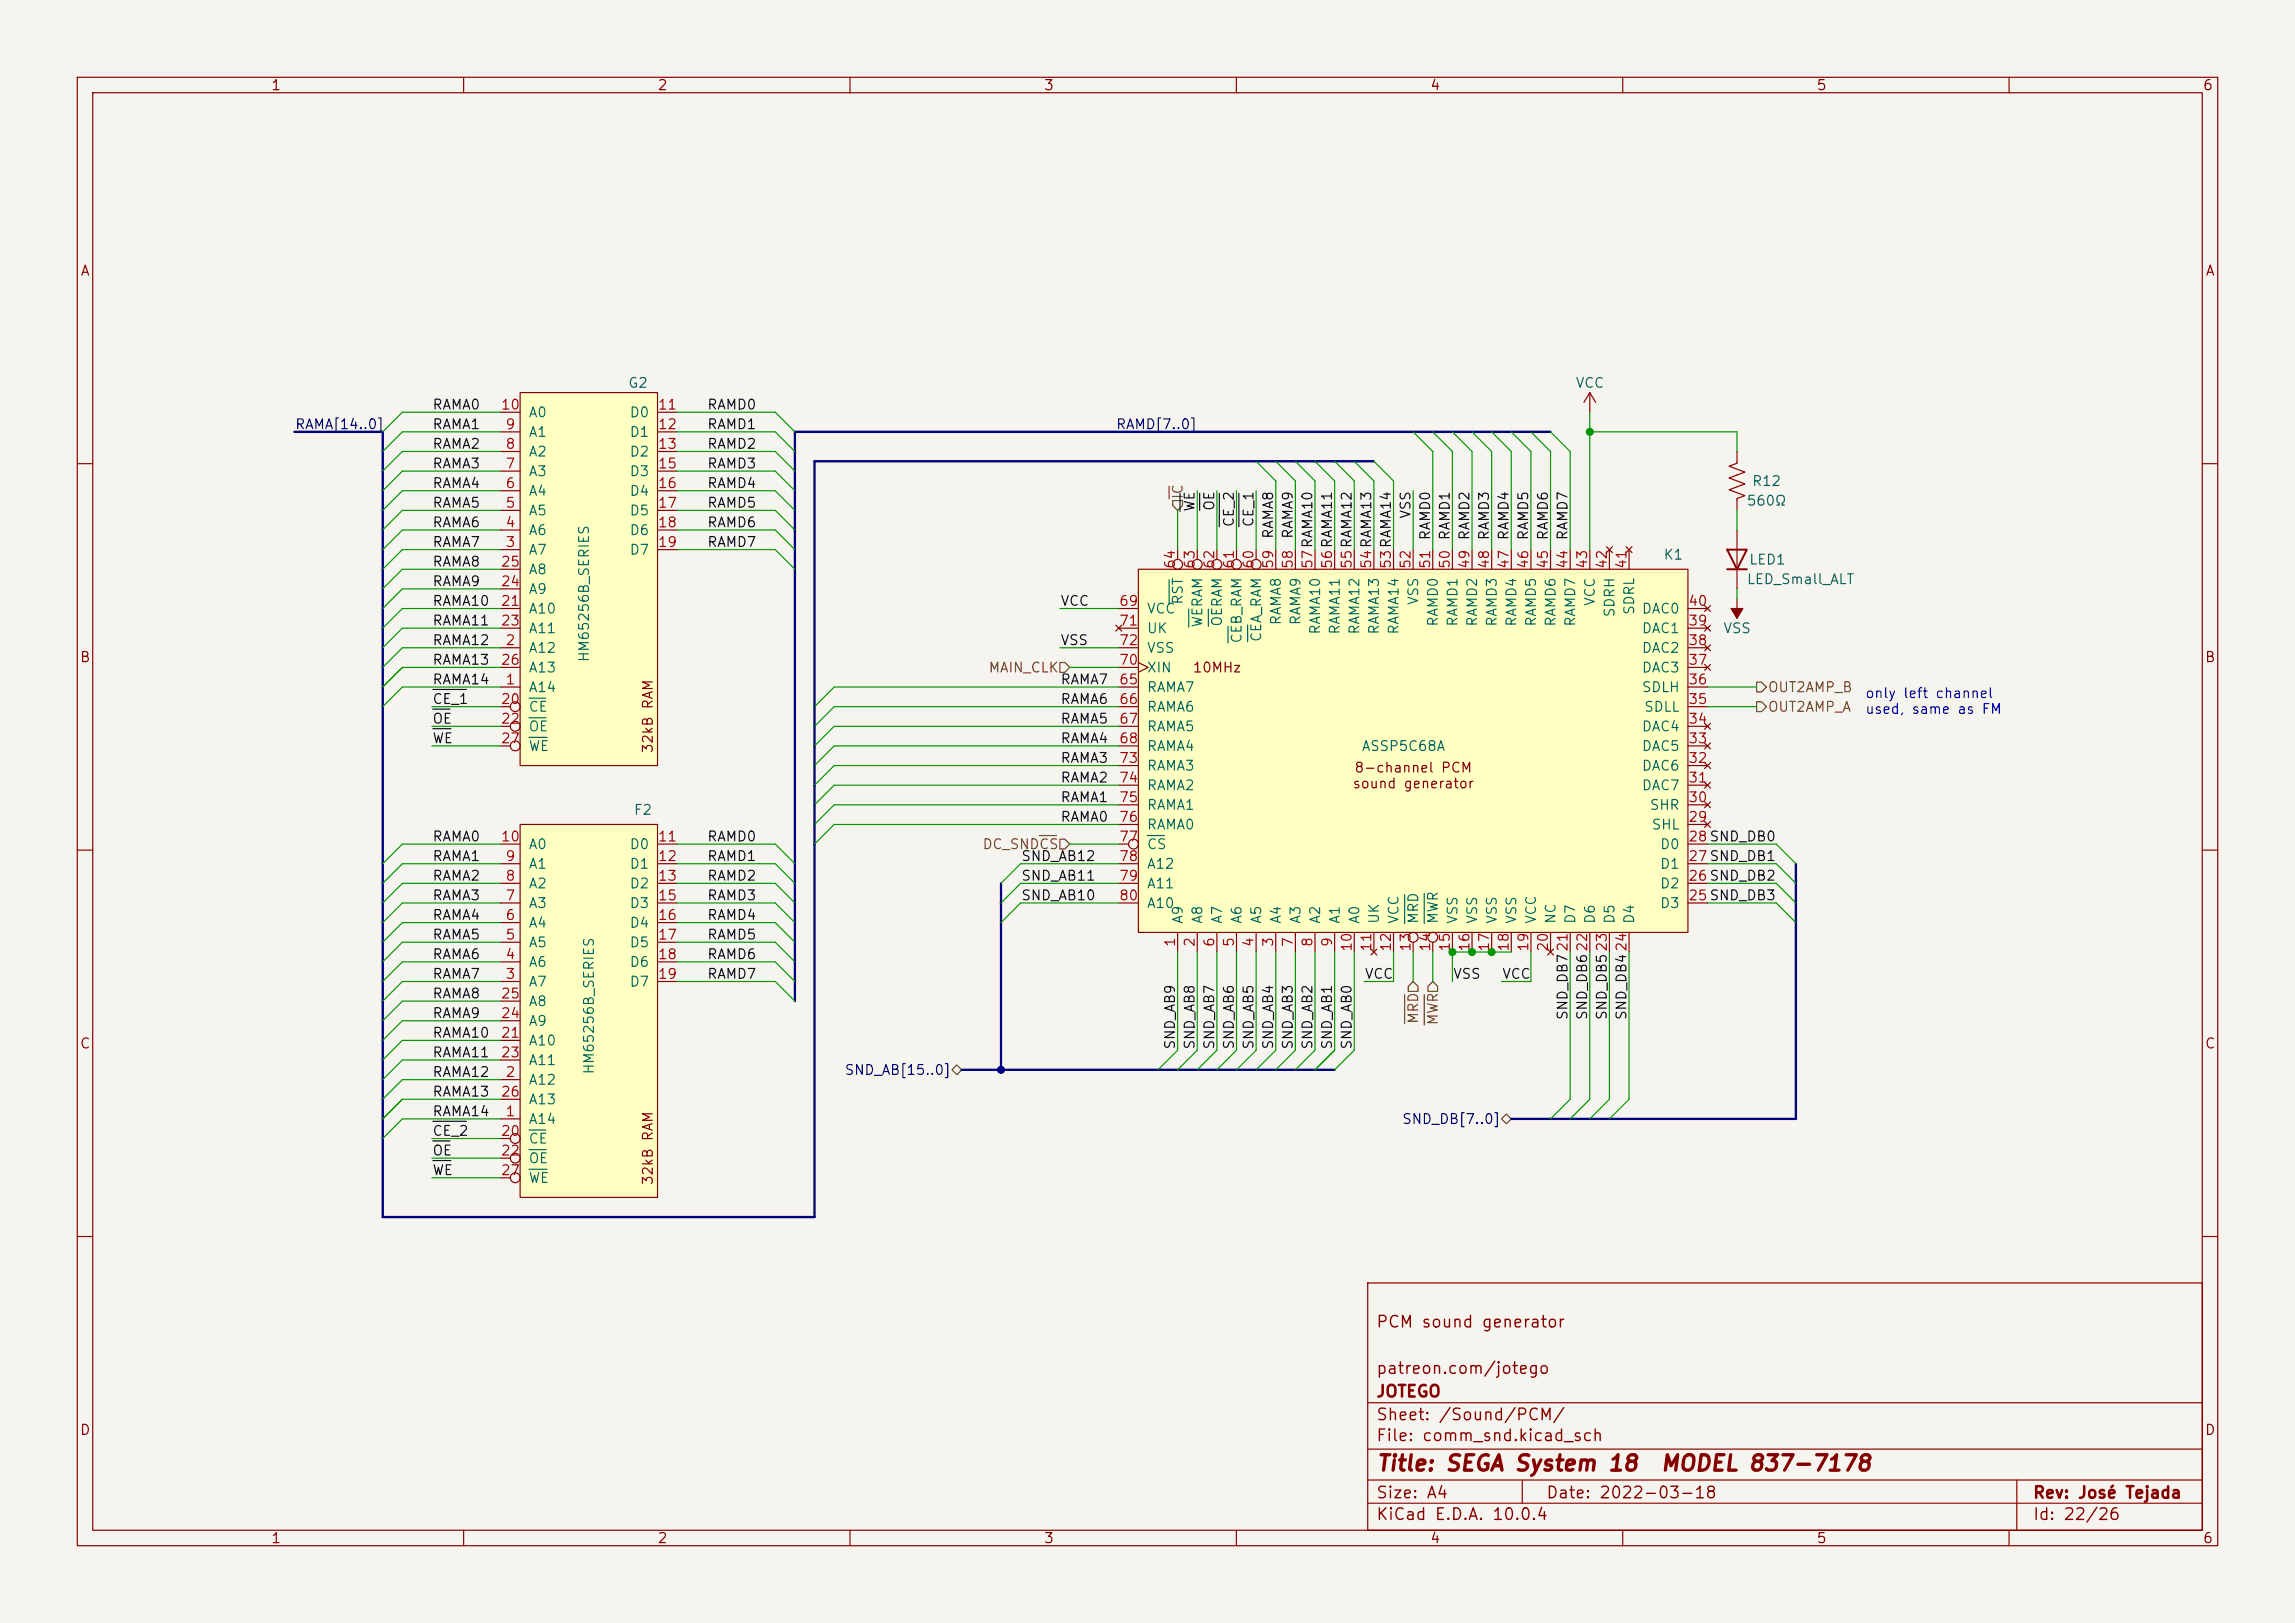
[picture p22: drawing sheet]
<svg xmlns="http://www.w3.org/2000/svg" width="297mm" height="210mm" viewBox="0 0 297 210" stroke-linecap="round" stroke-linejoin="round" font-family="sans-serif">
<defs><g id="words">
<g font-size="2" fill="#840000">
<text x="178" y="190.8">Title: SEGA System 18</text>
<text x="214.8" y="190.8">MODEL 837-7178</text>
</g>
<g font-size="1.5" fill="#840000">
<text x="178" y="172.2">PCM sound generator</text>
<text x="178" y="178.2">patreon.com/jotego</text>
<text x="178" y="184.2">Sheet: /Sound/PCM/</text>
<text x="178" y="181.2">JOTEGO</text>
<text x="178" y="186.9">File: comm_snd.kicad_sch</text>
<text x="178" y="197.1">KiCad E.D.A. 10.0.4</text>
<text x="178" y="194.3">Size: A4</text>
<text x="200" y="194.3">Date: 2022-03-18</text>
<text x="263" y="194.3">Rev: José Tejada</text>
<text x="263" y="197.1">Id: 22/26</text>
</g>
<g font-size="1.3" fill="#840000">
<text x="35" y="12">1</text>
<text x="85" y="12">2</text>
<text x="135" y="12">3</text>
<text x="185" y="12">4</text>
<text x="235" y="12">5</text>
<text x="285" y="12">6</text>
<text x="10.3" y="36">A</text>
<text x="285.3" y="36">A</text>
<text x="10.3" y="86">B</text>
<text x="154.3" y="87.3">10MHz</text>
<text x="285.3" y="86">B</text>
<text x="84.8" y="97.6" transform="rotate(-90 84.8 97.6)">32kB RAM</text>
<text x="175.2" y="100.3">8-channel PCM</text>
<text x="174.9" y="102.3">sound generator</text>
<text x="10.3" y="136">C</text>
<text x="285.3" y="136">C</text>
<text x="84.8" y="153.4" transform="rotate(-90 84.8 153.4)">32kB RAM</text>
<text x="10.3" y="186">D</text>
<text x="285.3" y="186">D</text>
<text x="35" y="200">1</text>
<text x="85" y="200">2</text>
<text x="135" y="200">3</text>
<text x="185" y="200">4</text>
<text x="235" y="200">5</text>
<text x="285" y="200">6</text>
</g>
<g font-size="1.3" fill="#0f0f0f">
<text x="55.9" y="53.3">RAMA0</text>
<text x="91.4" y="53.3">RAMD0</text>
<text x="55.9" y="58.4">RAMA2</text>
<text x="55.9" y="55.8">RAMA1</text>
<text x="91.4" y="58.4">RAMD2</text>
<text x="91.4" y="55.8">RAMD1</text>
<text x="55.9" y="63.5">RAMA4</text>
<text x="55.9" y="60.9">RAMA3</text>
<text x="91.4" y="60.9">RAMD3</text>
<text x="91.4" y="63.5">RAMD4</text>
<text x="55.9" y="71.1">RAMA7</text>
<text x="55.9" y="68.5">RAMA6</text>
<text x="55.9" y="66">RAMA5</text>
<text x="91.4" y="68.5">RAMD6</text>
<text x="91.4" y="71.1">RAMD7</text>
<text x="91.4" y="66">RAMD5</text>
<text x="154.9" y="66.3" transform="rotate(-90 154.9 66.3)">WE</text>
<text x="157.4" y="66.2" transform="rotate(-90 157.4 66.2)">OE</text>
<text x="160" y="68.3" transform="rotate(-90 160 68.3)">CE_2</text>
<text x="162.5" y="68.3" transform="rotate(-90 162.5 68.3)">CE_1</text>
<text x="165.1" y="69.8" transform="rotate(-90 165.1 69.8)">RAMA8</text>
<text x="167.6" y="69.8" transform="rotate(-90 167.6 69.8)">RAMA9</text>
<text x="182.8" y="67.2" transform="rotate(-90 182.8 67.2)">VSS</text>
<text x="185.4" y="70" transform="rotate(-90 185.4 70)">RAMD0</text>
<text x="187.9" y="70" transform="rotate(-90 187.9 70)">RAMD1</text>
<text x="190.5" y="70" transform="rotate(-90 190.5 70)">RAMD2</text>
<text x="193" y="70" transform="rotate(-90 193 70)">RAMD3</text>
<text x="195.5" y="70" transform="rotate(-90 195.5 70)">RAMD4</text>
<text x="198.1" y="70" transform="rotate(-90 198.1 70)">RAMD5</text>
<text x="200.6" y="70" transform="rotate(-90 200.6 70)">RAMD6</text>
<text x="203.2" y="70" transform="rotate(-90 203.2 70)">RAMD7</text>
<text x="55.9" y="73.6">RAMA8</text>
<text x="55.9" y="76.2">RAMA9</text>
<text x="55.9" y="78.7">RAMA10</text>
<text x="55.9" y="81.2">RAMA11</text>
<text x="55.9" y="83.8">RAMA12</text>
<text x="137.2" y="78.7">VCC</text>
<text x="137.2" y="83.8">VSS</text>
<text x="55.9" y="86.3">RAMA13</text>
<text x="55.9" y="88.9">RAMA14</text>
<text x="137.2" y="88.9">RAMA7</text>
<text x="55.9" y="93.9">OE</text>
<text x="55.9" y="91.4">CE_1</text>
<text x="137.2" y="93.9">RAMA5</text>
<text x="137.2" y="91.4">RAMA6</text>
<text x="55.9" y="96.5">WE</text>
<text x="137.2" y="99">RAMA3</text>
<text x="137.2" y="96.5">RAMA4</text>
<text x="137.2" y="101.6">RAMA2</text>
<text x="137.2" y="104.1">RAMA1</text>
<text x="137.2" y="106.6">RAMA0</text>
<text x="55.9" y="109.2">RAMA0</text>
<text x="55.9" y="111.7">RAMA1</text>
<text x="91.4" y="109.2">RAMD0</text>
<text x="91.4" y="111.7">RAMD1</text>
<text x="132.1" y="111.7">SND_AB12</text>
<text x="55.9" y="119.3">RAMA4</text>
<text x="55.9" y="116.8">RAMA3</text>
<text x="55.9" y="114.3">RAMA2</text>
<text x="91.4" y="114.3">RAMD2</text>
<text x="91.4" y="116.8">RAMD3</text>
<text x="91.4" y="119.3">RAMD4</text>
<text x="132.1" y="114.3">SND_AB11</text>
<text x="132.1" y="116.8">SND_AB10</text>
<text x="55.9" y="124.4">RAMA6</text>
<text x="55.9" y="121.9">RAMA5</text>
<text x="91.4" y="121.9">RAMD5</text>
<text x="91.4" y="124.4">RAMD6</text>
<text x="55.9" y="127">RAMA7</text>
<text x="55.9" y="129.5">RAMA8</text>
<text x="91.4" y="127">RAMD7</text>
<text x="176.5" y="127">VCC</text>
<text x="188" y="127">VSS</text>
<text x="194.3" y="127">VCC</text>
<text x="55.9" y="132">RAMA9</text>
<text x="55.9" y="134.6">RAMA10</text>
<text x="55.9" y="137.1">RAMA11</text>
<text x="152.4" y="135.9" transform="rotate(-90 152.4 135.9)">SND_AB9</text>
<text x="154.9" y="135.9" transform="rotate(-90 154.9 135.9)">SND_AB8</text>
<text x="157.4" y="135.9" transform="rotate(-90 157.4 135.9)">SND_AB7</text>
<text x="160" y="135.9" transform="rotate(-90 160 135.9)">SND_AB6</text>
<text x="162.5" y="135.9" transform="rotate(-90 162.5 135.9)">SND_AB5</text>
<text x="165.1" y="135.9" transform="rotate(-90 165.1 135.9)">SND_AB4</text>
<text x="167.6" y="135.9" transform="rotate(-90 167.6 135.9)">SND_AB3</text>
<text x="170.1" y="135.9" transform="rotate(-90 170.1 135.9)">SND_AB2</text>
<text x="172.7" y="135.9" transform="rotate(-90 172.7 135.9)">SND_AB1</text>
<text x="175.2" y="135.9" transform="rotate(-90 175.2 135.9)">SND_AB0</text>
<text x="203.2" y="132.1" transform="rotate(-90 203.2 132.1)">SND_DB721</text>
<text x="205.7" y="132.1" transform="rotate(-90 205.7 132.1)">SND_DB622</text>
<text x="208.2" y="132.1" transform="rotate(-90 208.2 132.1)">SND_DB523</text>
<text x="210.8" y="132.1" transform="rotate(-90 210.8 132.1)">SND_DB424</text>
<text x="55.9" y="139.7">RAMA12</text>
<text x="55.9" y="142.2">RAMA13</text>
<text x="55.9" y="147.3">CE_2</text>
<text x="55.9" y="144.7">RAMA14</text>
<text x="55.9" y="149.8">OE</text>
<text x="55.9" y="152.4">WE</text>
</g>
<g font-size="1.3" fill="#a90000">
<text x="64.7" y="53.3">10</text>
<text x="85" y="53.3">11</text>
<text x="65.3" y="58.4">8</text>
<text x="65.3" y="55.9">9</text>
<text x="85" y="55.9">12</text>
<text x="85" y="58.4">13</text>
<text x="65.3" y="63.5">6</text>
<text x="65.3" y="60.9">7</text>
<text x="85" y="60.9">15</text>
<text x="85" y="63.5">16</text>
<text x="65.3" y="71.1">3</text>
<text x="65.3" y="68.6">4</text>
<text x="65.3" y="66">5</text>
<text x="85" y="66">17</text>
<text x="85" y="68.6">18</text>
<text x="85" y="71.1">19</text>
<text x="64.7" y="76.2">24</text>
<text x="64.7" y="73.6">25</text>
<text x="152.4" y="73.7" transform="rotate(-90 152.4 73.7)">64</text>
<text x="154.9" y="73.7" transform="rotate(-90 154.9 73.7)">63</text>
<text x="157.5" y="73.7" transform="rotate(-90 157.5 73.7)">62</text>
<text x="160" y="73.7" transform="rotate(-90 160 73.7)">61</text>
<text x="162.5" y="73.7" transform="rotate(-90 162.5 73.7)">60</text>
<text x="165.1" y="73.7" transform="rotate(-90 165.1 73.7)">59</text>
<text x="167.6" y="73.7" transform="rotate(-90 167.6 73.7)">58</text>
<text x="170.2" y="73.7" transform="rotate(-90 170.2 73.7)">57RAMA10</text>
<text x="172.7" y="73.7" transform="rotate(-90 172.7 73.7)">56RAMA11</text>
<text x="175.2" y="73.7" transform="rotate(-90 175.2 73.7)">55RAMA12</text>
<text x="177.8" y="73.7" transform="rotate(-90 177.8 73.7)">54RAMA13</text>
<text x="180.3" y="73.7" transform="rotate(-90 180.3 73.7)">53RAMA14</text>
<text x="182.9" y="73.7" transform="rotate(-90 182.9 73.7)">52</text>
<text x="185.4" y="73.7" transform="rotate(-90 185.4 73.7)">51</text>
<text x="187.9" y="73.7" transform="rotate(-90 187.9 73.7)">50</text>
<text x="190.5" y="73.7" transform="rotate(-90 190.5 73.7)">49</text>
<text x="193" y="73.7" transform="rotate(-90 193 73.7)">48</text>
<text x="195.6" y="73.7" transform="rotate(-90 195.6 73.7)">47</text>
<text x="198.1" y="73.7" transform="rotate(-90 198.1 73.7)">46</text>
<text x="200.6" y="73.7" transform="rotate(-90 200.6 73.7)">45</text>
<text x="203.2" y="73.7" transform="rotate(-90 203.2 73.7)">44</text>
<text x="205.7" y="73.7" transform="rotate(-90 205.7 73.7)">43</text>
<text x="208.3" y="73.7" transform="rotate(-90 208.3 73.7)">42</text>
<text x="210.8" y="73.7" transform="rotate(-90 210.8 73.7)">41</text>
<text x="64.7" y="78.7">21</text>
<text x="64.7" y="81.3">23</text>
<text x="65.3" y="83.8">2</text>
<text x="144.7" y="78.7">69</text>
<text x="144.7" y="81.3">71</text>
<text x="144.7" y="83.8">72</text>
<text x="218.4" y="83.8">38</text>
<text x="218.4" y="81.3">39</text>
<text x="218.4" y="78.7">40</text>
<text x="64.7" y="86.3">26</text>
<text x="65.3" y="88.9">1</text>
<text x="144.7" y="88.9">65</text>
<text x="144.7" y="86.3">70</text>
<text x="218.4" y="88.9">36</text>
<text x="218.4" y="86.3">37</text>
<text x="64.7" y="91.4">20</text>
<text x="64.7" y="94">22</text>
<text x="144.7" y="91.4">66</text>
<text x="144.7" y="94">67</text>
<text x="218.4" y="94">34</text>
<text x="218.4" y="91.4">35</text>
<text x="64.7" y="96.5">27</text>
<text x="144.7" y="96.5">68</text>
<text x="144.7" y="99">73</text>
<text x="144.7" y="101.6">74</text>
<text x="218.4" y="101.6">31</text>
<text x="218.4" y="99">32</text>
<text x="218.4" y="96.5">33</text>
<text x="144.7" y="104.1">75</text>
<text x="144.7" y="106.7">76</text>
<text x="218.4" y="106.7">29</text>
<text x="218.4" y="104.1">30</text>
<text x="64.7" y="109.2">10</text>
<text x="65.3" y="111.7">9</text>
<text x="85" y="109.2">11</text>
<text x="85" y="111.7">12</text>
<text x="144.7" y="109.2">77</text>
<text x="144.7" y="111.7">78</text>
<text x="218.4" y="111.7">27SND_DB1</text>
<text x="218.4" y="109.2">28SND_DB0</text>
<text x="65.3" y="119.4">6</text>
<text x="65.3" y="116.8">7</text>
<text x="65.3" y="114.3">8</text>
<text x="85" y="114.3">13</text>
<text x="85" y="116.8">15</text>
<text x="85" y="119.4">16</text>
<text x="144.7" y="114.3">79</text>
<text x="144.7" y="116.8">80</text>
<text x="218.4" y="116.8">25SND_DB3</text>
<text x="218.4" y="114.3">26SND_DB2</text>
<text x="65.3" y="124.4">4</text>
<text x="65.3" y="121.9">5</text>
<text x="85" y="121.9">17</text>
<text x="85" y="124.4">18</text>
<text x="152.4" y="122.6" transform="rotate(-90 152.4 122.6)">1</text>
<text x="154.9" y="122.6" transform="rotate(-90 154.9 122.6)">2</text>
<text x="157.5" y="122.6" transform="rotate(-90 157.5 122.6)">6</text>
<text x="160" y="122.6" transform="rotate(-90 160 122.6)">5</text>
<text x="162.5" y="122.6" transform="rotate(-90 162.5 122.6)">4</text>
<text x="165.1" y="122.6" transform="rotate(-90 165.1 122.6)">3</text>
<text x="167.6" y="122.6" transform="rotate(-90 167.6 122.6)">7</text>
<text x="170.2" y="122.6" transform="rotate(-90 170.2 122.6)">8</text>
<text x="172.7" y="122.6" transform="rotate(-90 172.7 122.6)">9</text>
<text x="175.2" y="123.2" transform="rotate(-90 175.2 123.2)">10</text>
<text x="177.8" y="123.2" transform="rotate(-90 177.8 123.2)">11</text>
<text x="180.3" y="123.2" transform="rotate(-90 180.3 123.2)">12</text>
<text x="182.9" y="123.2" transform="rotate(-90 182.9 123.2)">13</text>
<text x="185.4" y="123.2" transform="rotate(-90 185.4 123.2)">14</text>
<text x="187.9" y="123.2" transform="rotate(-90 187.9 123.2)">15</text>
<text x="190.5" y="123.2" transform="rotate(-90 190.5 123.2)">16</text>
<text x="193" y="123.2" transform="rotate(-90 193 123.2)">17</text>
<text x="195.6" y="123.2" transform="rotate(-90 195.6 123.2)">18</text>
<text x="198.1" y="123.2" transform="rotate(-90 198.1 123.2)">19</text>
<text x="200.6" y="123.2" transform="rotate(-90 200.6 123.2)">20</text>
<text x="64.7" y="129.5">25</text>
<text x="65.3" y="127">3</text>
<text x="85" y="127">19</text>
<text x="64.7" y="134.6">21</text>
<text x="64.7" y="137.1">23</text>
<text x="64.7" y="132.1">24</text>
<text x="64.7" y="142.2">26</text>
<text x="65.3" y="139.7">2</text>
<text x="64.7" y="147.3">20</text>
<text x="64.7" y="149.8">22</text>
<text x="65.3" y="144.8">1</text>
<text x="64.7" y="152.4">27</text>
</g>
<g font-size="1.3" fill="#006464">
<text x="81.2" y="50.5">G2</text>
<text x="203.8" y="50.5">VCC</text>
<text x="68.3" y="59.4">A2</text>
<text x="68.3" y="56.9">A1</text>
<text x="68.3" y="54.3">A0</text>
<text x="81.4" y="54.3">D0</text>
<text x="81.4" y="56.9">D1</text>
<text x="81.4" y="59.4">D2</text>
<text x="68.3" y="64.5">A4</text>
<text x="68.3" y="61.9">A3</text>
<text x="81.4" y="61.9">D3</text>
<text x="81.4" y="64.5">D4</text>
<text x="226" y="65.7">560Ω</text>
<text x="226.7" y="63.2">R12</text>
<text x="68.3" y="69.6">A6</text>
<text x="68.3" y="67">A5</text>
<text x="81.4" y="67">D5</text>
<text x="81.4" y="69.6">D6</text>
<text x="68.3" y="72.1">A7</text>
<text x="68.3" y="77.2">A9</text>
<text x="68.3" y="74.6">A8</text>
<text x="81.4" y="72.1">D7</text>
<text x="215.2" y="72.7">K1</text>
<text x="226" y="75.9">LED_Small_ALT</text>
<text x="226.3" y="73.4">LED1</text>
<text x="68.3" y="79.7">A10</text>
<text x="68.3" y="82.3">A11</text>
<text x="148.3" y="79.7">VCC</text>
<text x="148.3" y="82.3">UK</text>
<text x="153.4" y="78.3" transform="rotate(-90 153.4 78.3)">RST</text>
<text x="155.9" y="81.3" transform="rotate(-90 155.9 81.3)">WERAM</text>
<text x="158.5" y="81.2" transform="rotate(-90 158.5 81.2)">OERAM</text>
<text x="161" y="83.3" transform="rotate(-90 161 83.3)">CEB_RAM</text>
<text x="163.5" y="83.2" transform="rotate(-90 163.5 83.2)">CEA_RAM</text>
<text x="166.1" y="81" transform="rotate(-90 166.1 81)">RAMA8</text>
<text x="168.6" y="81" transform="rotate(-90 168.6 81)">RAMA9</text>
<text x="171.2" y="82.2" transform="rotate(-90 171.2 82.2)">RAMA10</text>
<text x="173.7" y="82.2" transform="rotate(-90 173.7 82.2)">RAMA11</text>
<text x="176.2" y="82.2" transform="rotate(-90 176.2 82.2)">RAMA12</text>
<text x="178.8" y="82.2" transform="rotate(-90 178.8 82.2)">RAMA13</text>
<text x="181.3" y="82.2" transform="rotate(-90 181.3 82.2)">RAMA14</text>
<text x="183.9" y="78.4" transform="rotate(-90 183.9 78.4)">VSS</text>
<text x="186.4" y="81.2" transform="rotate(-90 186.4 81.2)">RAMD0</text>
<text x="188.9" y="81.2" transform="rotate(-90 188.9 81.2)">RAMD1</text>
<text x="191.5" y="81.2" transform="rotate(-90 191.5 81.2)">RAMD2</text>
<text x="194" y="81.2" transform="rotate(-90 194 81.2)">RAMD3</text>
<text x="196.6" y="81.2" transform="rotate(-90 196.6 81.2)">RAMD4</text>
<text x="199.1" y="81.2" transform="rotate(-90 199.1 81.2)">RAMD5</text>
<text x="201.6" y="81.2" transform="rotate(-90 201.6 81.2)">RAMD6</text>
<text x="204.2" y="81.2" transform="rotate(-90 204.2 81.2)">RAMD7</text>
<text x="206.7" y="78.5" transform="rotate(-90 206.7 78.5)">VCC</text>
<text x="209.3" y="80" transform="rotate(-90 209.3 80)">SDRH</text>
<text x="211.8" y="79.7" transform="rotate(-90 211.8 79.7)">SDRL</text>
<text x="212.4" y="82.3">DAC1</text>
<text x="212.4" y="79.7">DAC0</text>
<text x="222.9" y="82.3">VSS</text>
<text x="68.3" y="89.9">A14</text>
<text x="68.3" y="84.8">A12</text>
<text x="68.3" y="87.3">A13</text>
<text x="76.5" y="85.8" transform="rotate(-90 76.5 85.8)">HM65256B_SERIES</text>
<text x="148.3" y="89.9">RAMA7</text>
<text x="148.3" y="87.3">XIN</text>
<text x="148.3" y="84.8">VSS</text>
<text x="212.4" y="89.9">SDLH</text>
<text x="212.4" y="87.3">DAC3</text>
<text x="212.4" y="84.8">DAC2</text>
<text x="68.3" y="92.4">CE</text>
<text x="68.3" y="95">OE</text>
<text x="148.3" y="92.4">RAMA6</text>
<text x="148.3" y="95">RAMA5</text>
<text x="212.4" y="95">DAC4</text>
<text x="212.7" y="92.4">SDLL</text>
<text x="68.3" y="97.5">WE</text>
<text x="148.3" y="97.5">RAMA4</text>
<text x="148.3" y="100">RAMA3</text>
<text x="176.1" y="97.5">ASSP5C68A</text>
<text x="212.4" y="100">DAC6</text>
<text x="212.4" y="97.5">DAC5</text>
<text x="81.9" y="105.7">F2</text>
<text x="148.3" y="102.6">RAMA2</text>
<text x="148.3" y="105.1">RAMA1</text>
<text x="148.3" y="107.7">RAMA0</text>
<text x="212.4" y="102.6">DAC7</text>
<text x="213.4" y="105.1">SHR</text>
<text x="213.7" y="107.7">SHL</text>
<text x="68.3" y="112.7">A1</text>
<text x="68.3" y="110.2">A0</text>
<text x="81.4" y="110.2">D0</text>
<text x="81.4" y="112.7">D1</text>
<text x="148.3" y="110.2">CS</text>
<text x="148.3" y="112.7">A12</text>
<text x="214.7" y="112.7">D1</text>
<text x="214.7" y="110.2">D0</text>
<text x="68.3" y="117.8">A3</text>
<text x="68.3" y="115.3">A2</text>
<text x="81.4" y="115.3">D2</text>
<text x="81.4" y="117.8">D3</text>
<text x="148.3" y="115.3">A11</text>
<text x="148.3" y="117.8">A10</text>
<text x="153.4" y="119.6" transform="rotate(-90 153.4 119.6)">A9</text>
<text x="155.9" y="119.6" transform="rotate(-90 155.9 119.6)">A8</text>
<text x="158.5" y="119.6" transform="rotate(-90 158.5 119.6)">A7</text>
<text x="161" y="119.6" transform="rotate(-90 161 119.6)">A6</text>
<text x="163.5" y="119.6" transform="rotate(-90 163.5 119.6)">A5</text>
<text x="166.1" y="119.6" transform="rotate(-90 166.1 119.6)">A4</text>
<text x="168.6" y="119.6" transform="rotate(-90 168.6 119.6)">A3</text>
<text x="171.2" y="119.6" transform="rotate(-90 171.2 119.6)">A2</text>
<text x="173.7" y="119.6" transform="rotate(-90 173.7 119.6)">A1</text>
<text x="176.2" y="119.6" transform="rotate(-90 176.2 119.6)">A0</text>
<text x="178.8" y="119.6" transform="rotate(-90 178.8 119.6)">UK</text>
<text x="181.3" y="119.6" transform="rotate(-90 181.3 119.6)">VCC</text>
<text x="183.9" y="119.6" transform="rotate(-90 183.9 119.6)">MRD</text>
<text x="186.4" y="119.6" transform="rotate(-90 186.4 119.6)">MWR</text>
<text x="188.9" y="119.6" transform="rotate(-90 188.9 119.6)">VSS</text>
<text x="191.5" y="119.6" transform="rotate(-90 191.5 119.6)">VSS</text>
<text x="194" y="119.6" transform="rotate(-90 194 119.6)">VSS</text>
<text x="196.6" y="119.6" transform="rotate(-90 196.6 119.6)">VSS</text>
<text x="199.1" y="119.6" transform="rotate(-90 199.1 119.6)">VCC</text>
<text x="201.6" y="119.6" transform="rotate(-90 201.6 119.6)">NC</text>
<text x="204.2" y="119.6" transform="rotate(-90 204.2 119.6)">D7</text>
<text x="206.7" y="119.6" transform="rotate(-90 206.7 119.6)">D6</text>
<text x="209.3" y="119.6" transform="rotate(-90 209.3 119.6)">D5</text>
<text x="211.8" y="119.6" transform="rotate(-90 211.8 119.6)">D4</text>
<text x="214.7" y="117.8">D3</text>
<text x="214.7" y="115.3">D2</text>
<text x="68.3" y="125.4">A6</text>
<text x="68.3" y="122.9">A5</text>
<text x="68.3" y="120.4">A4</text>
<text x="81.4" y="120.4">D4</text>
<text x="81.4" y="122.9">D5</text>
<text x="81.4" y="125.4">D6</text>
<text x="68.3" y="128">A7</text>
<text x="68.3" y="130.5">A8</text>
<text x="81.4" y="128">D7</text>
<text x="68.3" y="135.6">A10</text>
<text x="68.3" y="133.1">A9</text>
<text x="68.3" y="140.7">A12</text>
<text x="68.3" y="138.1">A11</text>
<text x="68.3" y="143.2">A13</text>
<text x="77.2" y="139.1" transform="rotate(-90 77.2 139.1)">HM65256B_SERIES</text>
<text x="68.3" y="145.8">A14</text>
<text x="68.3" y="148.3">CE</text>
<text x="68.3" y="150.8">OE</text>
<text x="68.3" y="153.4">WE</text>
</g>
<g font-size="1.3" fill="#000084">
<text x="38.1" y="55.8">RAMA[14..0]</text>
<text x="144.3" y="55.8">RAMD[7..0]</text>
<text x="109.2" y="139.4">SND_AB[15..0]</text>
<text x="181.4" y="145.8">SND_DB[7..0]</text>
</g>
<g font-size="1.3" fill="#725600">
<text x="153.4" y="64.7" transform="rotate(-90 153.4 64.7)">IC</text>
<text x="127.8" y="87.3">MAIN_CLK</text>
<text x="228.7" y="89.9">OUT2AMP_B</text>
<text x="228.7" y="92.4">OUT2AMP_A</text>
<text x="127.1" y="110.2">DC_SNDCS</text>
<text x="183.9" y="132.6" transform="rotate(-90 183.9 132.6)">MRD</text>
<text x="186.4" y="132.7" transform="rotate(-90 186.4 132.7)">MWR</text>
</g>
<g font-size="1.3" fill="#0000c2">
<text x="241.3" y="90.6">only left channel</text>
<text x="241.3" y="92.7">used, same as FM</text>
</g>
</g></defs>
<path d="M0 0h297v210h-297z" fill="#f5f4ef" stroke="#f5f4ef" stroke-width=".13"/>
<g fill="none" stroke="#840000" stroke-width=".15">
<path d="M10 10h277v190h-277zM12 12h273v186h-273zM60 10v2M110 10v2M160 10v2M210 10v2M260 10v2M205.7 50.8l.8 1.3M205.7 50.8l-.7 1.3M205.7 50.8v2.5M10 60h2M285 60h2"/>
<path d="M10 110h2M285 110h2M10 160h2M177 166h108v32h-108zM285 160h2M60 198v2M110 198v2M160 198v2M177 194.5h108M177 191.5h108M177 187.5h108M177 181.5h108"/>
<path d="M197 191.5v3M210 198v2M260 198v2M261 191.5v6.5"/>
</g>
<path d="M67.3 50.8h17.8v48.3h-17.8z" fill="#ffffc2"/>
<g fill="none" stroke="#840000" stroke-width=".15">
<path d="M64.8 58.4h2.5M64.8 55.9h2.5M64.8 53.3h2.5M67.3 50.8h17.8v48.3h-17.8zM85.1 58.4h2.5M85.1 55.9h2.5M85.1 53.3h2.5M64.8 71.1h2.5M64.8 68.6h2.5M64.8 66h2.5M64.8 63.5h2.5M64.8 61h2.5"/>
<path d="M64.8 78.7h2.5M64.8 76.2h2.5M64.8 73.7h2.5M85.1 71.1h2.5M85.1 68.6h2.5M85.1 66h2.5M85.1 63.5h2.5M85.1 61h2.5M64.8 88.9h2.5M64.8 83.8h2.5M64.8 91.4h1.2M64.8 94h1.2"/>
<path d="M64.8 81.3h2.5M64.8 86.4h2.5M64.8 96.5h1.2"/>
<circle cx="66.7" cy="91.4" r=".63"/>
<circle cx="66.7" cy="94" r=".63"/>
<circle cx="66.7" cy="96.5" r=".63"/>
</g>
<path d="M68.5 90.3h2.1M68.5 92.9h2.2M68.5 95.4h2.3" fill="none" stroke="#006464" stroke-width=".15"/>
<path d="M147.3 73.7h71.1v47h-71.1z" fill="#ffffc2"/>
<g fill="none" stroke="#840000" stroke-width=".15">
<path d="M224.8 58.4v1.5l-1 .4 2 .8-2 .7 2 .8-2 .8 2 .7-1 .4v1.5M144.8 78.7h2.5M147.3 73.7h71.1v47h-71.1zM152.4 71.1v1.3M154.9 71.1v1.3M157.5 71.1v1.3M160 71.1v1.3M162.6 71.1v1.3M165.1 71.1v2.6M167.6 71.1v2.6M170.2 71.1v2.6M172.7 71.1v2.6"/>
<path d="M175.3 71.1v2.6M177.8 71.1v2.6M180.3 71.1v2.6M182.9 71.1v2.6M185.4 71.1v2.6M188 71.1v2.6M190.5 71.1v2.6M193 71.1v2.6M195.6 71.1v2.6M198.1 71.1v2.6M200.7 71.1v2.6M203.2 71.1v2.6"/>
<path d="M205.7 71.1v2.6M207.9 70.7l.8 .8M208.3 71.1v2.6M208.7 70.7l-.8 .8M210.4 70.7l.8 .8M210.8 71.1v2.6M211.2 70.7l-.8 .8M218.4 78.7h2.6M220.6 78.4l.8 .7M221.4 78.4l-.8 .7M224.8 68.6v7.6M224.8 77.5v2.5"/>
<path d="M144.4 80.9l.8 .8M144.8 99.1h2.5M144.8 96.5h2.5M144.8 94h2.5M144.8 91.4h2.5M144.8 88.9h2.5M144.8 86.4h2.5M144.8 83.8h2.5M144.8 81.3h2.5M145.2 80.9l-.8 .8M147.3 85.7l1.3 .7-1.3 .6M218.4 99.1h2.6"/>
<path d="M218.4 96.5h2.6M218.4 94h2.6M218.4 91.4h2.6M218.4 88.9h2.6M218.4 86.4h2.6M218.4 83.8h2.6M218.4 81.3h2.6M220.6 98.7l.8 .7M220.6 96.1l.8 .8M220.6 93.6l.8 .8M220.6 86l.8 .7M220.6 83.4l.8 .8"/>
<path d="M220.6 80.9l.8 .8M221.4 98.7l-.8 .7M221.4 96.1l-.8 .8M221.4 93.6l-.8 .8M221.4 86l-.8 .7M221.4 83.4l-.8 .8M221.4 80.9l-.8 .8M144.8 116.8h2.5M144.8 114.3h2.5M144.8 111.8h2.5M144.8 109.2h1.2M144.8 106.7h2.5"/>
<path d="M144.8 104.1h2.5M144.8 101.6h2.5M218.4 116.8h2.6M218.4 114.3h2.6M218.4 111.8h2.6M218.4 109.2h2.6M218.4 106.7h2.6M218.4 104.1h2.6M218.4 101.6h2.6M220.6 106.3l.8 .8M220.6 103.8l.8 .7M220.6 101.2l.8 .8"/>
<path d="M221.4 106.3l-.8 .8M221.4 103.8l-.8 .7M221.4 101.2l-.8 .8M152.4 120.7v2.5M154.9 120.7v2.5M157.5 120.7v2.5M160 120.7v2.5M162.6 120.7v2.5M165.1 120.7v2.5M167.6 120.7v2.5M170.2 120.7v2.5M172.7 120.7v2.5"/>
<path d="M175.3 120.7v2.5M177.4 122.8l.8 .8M177.8 120.7v2.5M178.2 122.8l-.8 .8M180.3 120.7v2.5M182.9 121.9v1.3M185.4 121.9v1.3M188 120.7v2.5M190.5 120.7v2.5M193 120.7v2.5M195.6 120.7v2.5M198.1 120.7v2.5"/>
<path d="M200.3 122.8l.7 .8M200.7 120.7v2.5M201 122.8l-.7 .8M203.2 120.7v2.5M205.7 120.7v2.5M208.3 120.7v2.5M210.8 120.7v2.5"/>
<circle cx="152.4" cy="73" r=".63"/>
<circle cx="154.9" cy="73" r=".63"/>
<circle cx="157.5" cy="73" r=".63"/>
<circle cx="160" cy="73" r=".63"/>
<circle cx="162.6" cy="73" r=".63"/>
<circle cx="146.7" cy="109.2" r=".63"/>
<circle cx="182.9" cy="121.3" r=".63"/>
<circle cx="185.4" cy="121.3" r=".63"/>
</g>
<path d="M151.3 75v3.2M153.8 78.8v2.4M156.4 78.8v2.2M158.9 81.1v2.1M161.5 80.9v2.1M148.5 108.1h2.2M181.8 115.8v3.7M184.3 115.6v3.9" fill="none" stroke="#006464" stroke-width=".15"/>
<path d="M224 78.7h1.6l-.8 1.3z" fill="#840000" stroke="#840000" stroke-width=".15"/>
<path d="M223.5 71.1h2.6l-1.3 2.6zM223.5 73.7h2.6" fill="none" stroke="#840000" stroke-width=".25"/>
<path d="M67.3 106.7h17.8v48.2h-17.8z" fill="#ffffc2"/>
<g fill="none" stroke="#840000" stroke-width=".15">
<path d="M64.8 119.4h2.5M64.8 116.8h2.5M64.8 114.3h2.5M64.8 111.8h2.5M64.8 109.2h2.5M67.3 106.7h17.8v48.2h-17.8zM85.1 119.4h2.5M85.1 116.8h2.5M85.1 114.3h2.5M85.1 111.8h2.5M85.1 109.2h2.5M64.8 139.7h2.5"/>
<path d="M64.8 127h2.5M64.8 124.5h2.5M64.8 121.9h2.5M64.8 134.6h2.5M64.8 137.2h2.5M64.8 132.1h2.5M64.8 129.5h2.5M85.1 127h2.5M85.1 124.5h2.5M85.1 121.9h2.5M64.8 144.8h2.5M64.8 147.3h1.2"/>
<path d="M64.8 149.9h1.2M64.8 142.2h2.5M64.8 152.4h1.2"/>
<circle cx="66.7" cy="149.9" r=".63"/>
<circle cx="66.7" cy="147.3" r=".63"/>
<circle cx="66.7" cy="152.4" r=".63"/>
</g>
<path d="M68.5 146.2h2.1M68.5 148.8h2.2M68.5 151.3h2.3" fill="none" stroke="#006464" stroke-width=".15"/>
<g fill="none" stroke="#725600" stroke-width=".15">
<path d="M151.3 62.9v1.6M151.8 64.8h1.2v.6l-.6 .6-.6-.6zM137.2 85.7h.6l.6 .7-.6 .6h-.6zM227.3 90.8h.7l.6 .6-.6 .7h-.7zM227.3 88.3h.7l.6 .6-.6 .6h-.7zM134.5 108.1h2.2M137.2 108.6h.6l.6 .6-.6 .7h-.6zM123.2 138.4l.6-.6 .7 .6-.7 .7zM181.8 128.7v3.7M182.9 127l.6 .6v.7h-1.3v-.7zM184.3 128.7v3.9M185.4 127l.7 .6v.7h-1.3v-.7z"/>
<path d="M194.3 144.8l.6-.7 .7 .7-.7 .6z"/>
</g>
<path d="M152.7 63.8v2.4M155.3 63.8v2.3M157.8 63.8v4.4M160.3 63.8v4.4M56 91.8h2.2M56 94.3h2.4M56 89.2h4.3M56 145.1h4.3M56 150.2h2.4M56 147.6h2.2" fill="none" stroke="#0f0f0f" stroke-width=".15"/>
<path d="M38.1 55.9h11.4v101.6h55.9v-97.8h72.4M200.7 55.9h-97.8v73.6M129.5 114.3v24.1M232.4 111.8v33h-36.8M124.5 138.4h48.2" fill="none" stroke="#000084" stroke-width=".3"/>
<g fill="none" stroke="#009600" stroke-width=".15">
<path d="M64.8 53.3h-12.7l-2.6 2.6M64.8 55.9h-12.7l-2.6 2.5M64.8 58.4h-12.7l-2.6 2.6M87.6 53.3h12.7l2.6 2.6M87.6 55.9h12.7l2.6 2.5M87.6 58.4h12.7l2.6 2.6M162.6 59.7l2.5 2.5v8.9M165.1 59.7l2.5 2.5v8.9M167.6 59.7l2.6 2.5v8.9M170.2 59.7l2.5 2.5v8.9M172.7 59.7l2.6 2.5v8.9M175.3 59.7l2.5 2.5v8.9"/>
<path d="M177.8 59.7l2.5 2.5v8.9M182.9 55.9l2.5 2.5v12.7M185.4 55.9l2.6 2.5v12.7M188 55.9l2.5 2.5v12.7M190.5 55.9l2.5 2.5v12.7M193 55.9l2.6 2.5v12.7M195.6 55.9l2.5 2.5v12.7M198.1 55.9l2.6 2.5v12.7M200.7 55.9l2.5 2.5v12.7M205.7 55.9h19.1v2.5M205.7 53.3v17.8M64.8 66h-12.7l-2.6 2.6"/>
<path d="M64.8 68.6h-12.7l-2.6 2.5M64.8 63.5h-12.7l-2.6 2.5M64.8 71.1h-12.7l-2.6 2.6M64.8 73.7h-12.7l-2.6 2.5M64.8 61h-12.7l-2.6 2.5M64.8 78.7h-12.7l-2.6 2.6M64.8 76.2h-12.7l-2.6 2.5M87.6 66h12.7l2.6 2.6M87.6 68.6h12.7l2.6 2.5M87.6 63.5h12.7l2.6 2.5M87.6 71.1h12.7l2.6 2.6M87.6 61h12.7l2.6 2.5"/>
<path d="M137.2 78.7h7.6M152.4 66v5.1M154.9 63.5v7.6M157.5 63.5v7.6M160 63.5v7.6M162.6 63.5v7.6M182.9 63.5v7.6M224.8 66v2.6M224.8 76.2v1.3M55.9 96.5h8.9M55.9 91.4h8.9M55.9 94h8.9"/>
<path d="M64.8 88.9h-12.7l-2.6 2.5M64.8 83.8h-12.7l-2.6 2.6M64.8 86.4h-12.7l-2.6 2.5M64.8 81.3h-12.7l-2.6 2.5M137.2 83.8h7.6M138.4 86.4h6.4M144.8 96.5h-36.9l-2.5 2.6M144.8 91.4h-36.9l-2.5 2.6M144.8 88.9h-36.9l-2.5 2.5M144.8 94h-36.9l-2.5 2.5M144.8 99.1h-36.9l-2.5 2.5M221 91.4h6.3"/>
<path d="M221 88.9h6.3M64.8 114.3h-12.7l-2.6 2.5M64.8 116.8h-12.7l-2.6 2.6M64.8 111.8h-12.7l-2.6 2.5M64.8 109.2h-12.7l-2.6 2.6M64.8 119.4h-12.7l-2.6 2.5M87.6 114.3h12.7l2.6 2.5M87.6 116.8h12.7l2.6 2.6M87.6 111.8h12.7l2.6 2.5M87.6 109.2h12.7l2.6 2.6M87.6 119.4h12.7l2.6 2.5M138.4 109.2h6.4"/>
<path d="M144.8 114.3h-12.7l-2.6 2.5M144.8 116.8h-12.7l-2.6 2.6M144.8 111.8h-12.7l-2.6 2.5M144.8 106.7h-36.9l-2.5 2.5M144.8 101.6h-36.9l-2.5 2.5M144.8 104.1h-36.9l-2.5 2.6M221 114.3h8.9l2.5 2.5M221 116.8h8.9l2.5 2.6M221 111.8h8.9l2.5 2.5M221 109.2h8.9l2.5 2.6M64.8 124.5h-12.7l-2.6 2.5M64.8 129.5h-12.7l-2.6 2.6"/>
<path d="M64.8 127h-12.7l-2.6 2.5M64.8 121.9h-12.7l-2.6 2.6M64.8 132.1h-12.7l-2.6 2.5M64.8 137.2h-12.7l-2.6 2.5M64.8 134.6h-12.7l-2.6 2.6M64.8 139.7h-12.7l-2.6 2.5M87.6 124.5h12.7l2.6 2.5M87.6 127h12.7l2.6 2.5M87.6 121.9h12.7l2.6 2.6M152.4 123.2v12.7l-2.5 2.5M154.9 123.2v12.7l-2.5 2.5M157.5 123.2v12.7l-2.6 2.5"/>
<path d="M160 123.2v12.7l-2.5 2.5M162.6 123.2v12.7l-2.6 2.5M165.1 123.2v12.7l-2.5 2.5M167.6 123.2v12.7l-2.5 2.5M170.2 123.2v12.7l-2.6 2.5M172.7 123.2v12.7l-2.5 2.5M175.3 123.2v12.7l-2.6 2.5M180.3 123.2v3.8h-3.8M182.9 123.2v3.8M185.4 123.2v3.8M195.6 123.2h-7.6v3.8M198.1 123.2v3.8h-3.8"/>
<path d="M203.2 123.2v19l-2.5 2.6M205.7 123.2v19l-2.5 2.6M208.3 123.2v19l-2.6 2.6M210.8 123.2v19l-2.5 2.6M55.9 152.4h8.9M55.9 147.3h8.9M55.9 149.9h8.9M64.8 142.2h-12.7l-2.6 2.6M64.8 144.8h-12.7l-2.6 2.5"/>
</g>
<circle cx="129.5" cy="138.4" r=".46" fill="#000084" stroke="#000084" stroke-width=".13"/>
<g fill="#009600" stroke="#009600" stroke-width=".13">
<circle cx="190.5" cy="123.2" r=".46"/>
<circle cx="205.7" cy="55.9" r=".46"/>
<circle cx="193" cy="123.2" r=".46"/>
<circle cx="188" cy="123.2" r=".46"/>
</g>
<use href="#words"/>
</svg>
